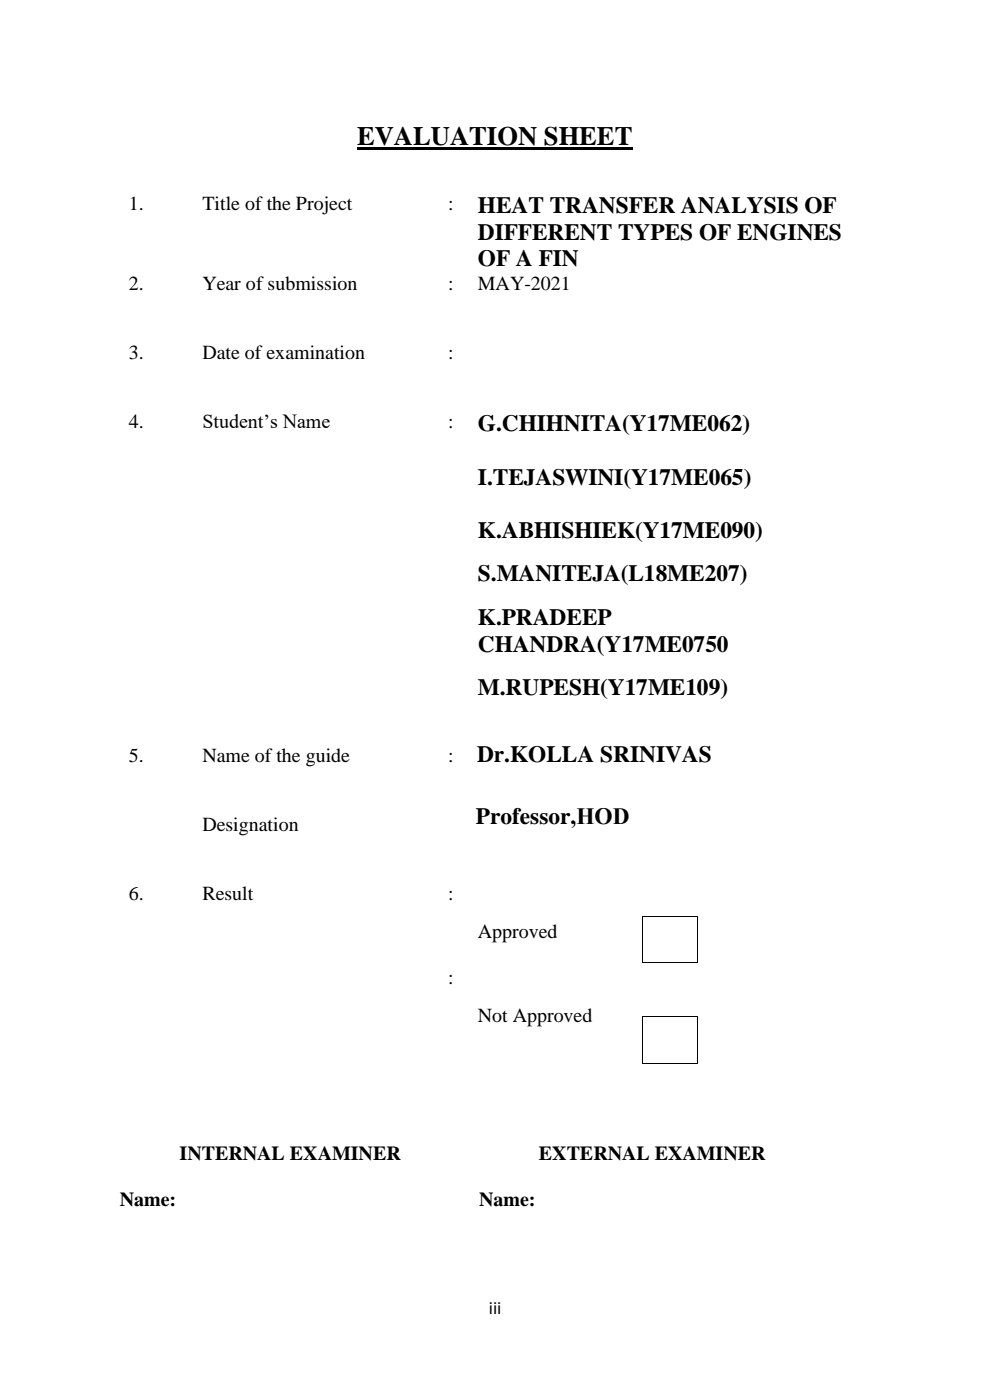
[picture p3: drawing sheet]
<svg xmlns="http://www.w3.org/2000/svg" width="210mm" height="297mm" viewBox="0 0 210 297" stroke-linecap="round" stroke-linejoin="round" font-family="sans-serif">
<defs><g id="words">
<text font-size="5.6" x="75.8" y="30.7">EVALUATION SHEET</text>
<g font-size="5">
<text x="101.4" y="45.2">HEAT TRANSFER ANALYSIS OF</text>
<text x="101.4" y="50.8">DIFFERENT TYPES OF ENGINES</text>
<text x="101.4" y="56.5">OF A FIN</text>
<text x="101.4" y="91.4">G.CHIHNITA(Y17ME062)</text>
<text x="101.4" y="102.8">I.TEJASWINI(Y17ME065)</text>
<text x="101.4" y="114.1">K.ABHISHIEK(Y17ME090)</text>
<text x="101.4" y="123.3">S.MANITEJA(L18ME207)</text>
<text x="101.4" y="132.6">K.PRADEEP</text>
<text x="101.4" y="138.2">CHANDRA(Y17ME0750</text>
<text x="101.4" y="147.5">M.RUPESH(Y17ME109)</text>
<text x="101.2" y="161.6">Dr.KOLLA SRINIVAS</text>
<text x="100.9" y="174.8">Professor,HOD</text>
</g>
<g font-size="4.2">
<text x="27.3" y="44.5">1.</text>
<text x="42.9" y="44.5">Title of the Project</text>
<text x="95.1" y="44.5">:</text>
<text x="27.3" y="61.5">2.</text>
<text x="42.9" y="61.5">Year of submission</text>
<text x="95.1" y="61.5">:</text>
<text x="101.4" y="61.5">MAY-2021</text>
<text x="27.3" y="76.1">3.</text>
<text x="42.9" y="76.1">Date of examination</text>
<text x="95.1" y="76.1">:</text>
<text x="27.3" y="90.7">4.</text>
<text x="42.9" y="90.7">Student’s Name</text>
<text x="95.1" y="90.7">:</text>
<text x="27.3" y="161.7">5.</text>
<text x="42.9" y="161.7">Name of the guide</text>
<text x="95.1" y="161.7">:</text>
<text x="42.9" y="176.3">Designation</text>
<text x="27.3" y="190.9">6.</text>
<text x="42.9" y="190.9">Result</text>
<text x="95.1" y="190.9">:</text>
<text x="101.4" y="199">Approved</text>
<text x="95.1" y="208.7">:</text>
<text x="101.4" y="216.8">Not Approved</text>
<text x="38.1" y="246">INTERNAL EXAMINER</text>
<text x="114.3" y="246">EXTERNAL EXAMINER</text>
<text x="25.4" y="255.8">Name:</text>
<text x="101.6" y="255.8">Name:</text>
</g>
<text font-size="3.9" x="103.7" y="278.8">iii</text>
</g></defs>
<g fill="#000">
<path d="M75.8 31.2h58.5v.6h-58.5z" fill-rule="evenodd"/>
<path d="M136.1 194.3h.2v.1h-.2z" fill-rule="evenodd"/>
<path d="M136.1 194.3h.2v.1h-.2z" fill-rule="evenodd"/>
<path d="M147.8 194.3h.1v.1h-.1z" fill-rule="evenodd"/>
<path d="M147.8 194.3h.1v.1h-.1z" fill-rule="evenodd"/>
<path d="M136.1 204.2h.2v.1h-.2z" fill-rule="evenodd"/>
<path d="M136.1 204.2h.2v.1h-.2z" fill-rule="evenodd"/>
<path d="M136.1 215.5h.2v.2h-.2z" fill-rule="evenodd"/>
<path d="M136.1 215.5h.2v.2h-.2z" fill-rule="evenodd"/>
<path d="M147.8 204.2h.1v.1h-.1z" fill-rule="evenodd"/>
<path d="M147.8 204.2h.1v.1h-.1z" fill-rule="evenodd"/>
<path d="M147.8 215.5h.1v.2h-.1z" fill-rule="evenodd"/>
<path d="M147.8 215.5h.1v.2h-.1z" fill-rule="evenodd"/>
<path d="M136.1 225.5h.2v.1h-.2z" fill-rule="evenodd"/>
<path d="M136.1 225.5h.2v.1h-.2z" fill-rule="evenodd"/>
<path d="M147.8 225.5h.1v.1h-.1z" fill-rule="evenodd"/>
<path d="M147.8 225.5h.1v.1h-.1z" fill-rule="evenodd"/>
</g>
<path d="M136.2 194.4v9.8M136.3 194.3h11.5M147.9 194.4v9.8M136.2 215.7v9.8M136.3 204.2h11.5M136.3 215.6h11.5M147.9 215.7v9.8M136.3 225.5h11.5" fill="none" stroke="#000" stroke-width=".21"/>
<use href="#words"/>
</svg>
